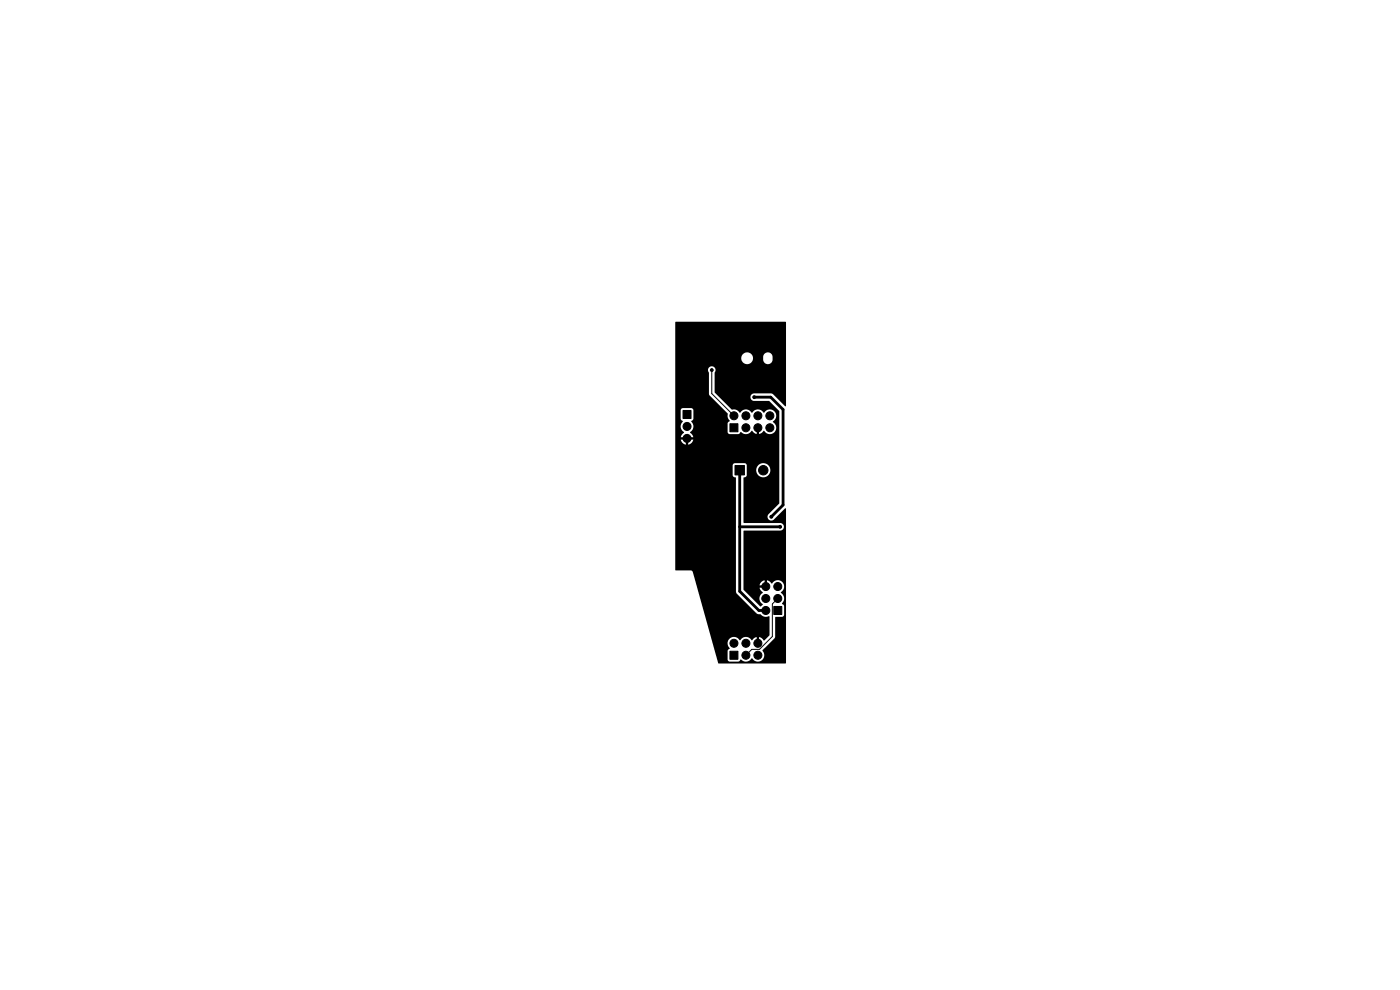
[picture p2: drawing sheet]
<svg xmlns="http://www.w3.org/2000/svg" width="297mm" height="210mm" viewBox="0 0 297 210" stroke-linecap="round" stroke-linejoin="round" font-family="sans-serif">
<g fill="#000" stroke="#000" stroke-width=".21">
<path d="M144.9 87.1h1.7v1.7h-1.7zM154.8 89.9h1.8v1.7h-1.8zM155.9 98.8h2v2h-2zM154.8 138.2h1.8v1.7h-1.8zM164.1 128.7h1.8v1.7h-1.8z"/>
<circle cx="144.2" cy="79.5" r=".3"/>
<circle cx="148.7" cy="75.8" r=".3"/>
<circle cx="151" cy="78.5" r=".3"/>
<circle cx="154" cy="70.5" r=".3"/>
<circle cx="160.2" cy="70.5" r=".3"/>
<circle cx="165.7" cy="70.5" r=".3"/>
<circle cx="145.7" cy="90.5" r=".85"/>
<circle cx="145.7" cy="93" r=".85"/>
<circle cx="155.7" cy="88.2" r=".85"/>
<circle cx="157.8" cy="84.5" r=".3"/>
<circle cx="158.2" cy="88.2" r=".85"/>
<circle cx="158.2" cy="90.7" r=".85"/>
<circle cx="160" cy="84.3" r=".3"/>
<circle cx="160.8" cy="90.7" r=".85"/>
<circle cx="160.8" cy="88.2" r=".85"/>
<circle cx="161.9" cy="99.7" r="1"/>
<circle cx="163.3" cy="88.2" r=".85"/>
<circle cx="163.3" cy="90.7" r=".85"/>
<circle cx="144.8" cy="106.7" r=".3"/>
<circle cx="149" cy="106.7" r=".3"/>
<circle cx="149.5" cy="100.2" r=".3"/>
<circle cx="154" cy="107" r=".3"/>
<circle cx="159.5" cy="107" r=".3"/>
<circle cx="163.6" cy="109.6" r=".3"/>
<circle cx="163.8" cy="107" r=".3"/>
<circle cx="165.5" cy="111.8" r=".3"/>
<circle cx="144.8" cy="120" r=".3"/>
<circle cx="149" cy="120" r=".3"/>
<circle cx="154" cy="120" r=".3"/>
<circle cx="155.7" cy="136.5" r=".85"/>
<circle cx="158.2" cy="139" r=".85"/>
<circle cx="158.2" cy="136.5" r=".85"/>
<circle cx="159.5" cy="120" r=".3"/>
<circle cx="160.8" cy="136.5" r=".85"/>
<circle cx="160.8" cy="139" r=".85"/>
<circle cx="162.5" cy="124.4" r=".85"/>
<circle cx="162.5" cy="127" r=".85"/>
<circle cx="162.5" cy="129.5" r=".85"/>
<circle cx="164.8" cy="120" r=".3"/>
<circle cx="165" cy="124.4" r=".85"/>
<circle cx="165" cy="127" r=".85"/>
<circle cx="165.5" cy="138.8" r=".3"/>
</g>
<path d="M156.9 99.8v25.6l4.1 4.1h1.5M160 84.3h3.5l2.6 2.6v20.2l-2.5 2.5M156.9 111.8h8.6" fill="none" stroke="#000" stroke-width=".6"/>
<path d="M151 78.5v5l4.7 4.7M165 127l-1.2 1.1v6.9l-2.7 2.8h-1.6l-1.3 1.2" fill="none" stroke="#000" stroke-width=".21"/>
<path d="M143.3 68.3h23.4v17.8l-.2 .1-2.8-2.7h-3.9a.8 .8 0 0 0-.6 .8 .8 .8 0 0 0 .7 .8h3.3l2.1 2.1v19.5l-2.3 2.4a.8 .8 0 0 0 .1 1.1 .8 .8 0 0 0 1 0l2.4-2.4 .2 .1v32.7l-.1 .1h-14.1l-1.3-4.3h3.1l.1 .6 .4 .5-.5 .6 .1 1.9 .2 .3h2.1l.5-.4a1.49 1.49 0 0 0 2.3-.3 1.41 1.41 0 0 0 2.1 .5 1.41 1.41 0 0 0 .2-2.1l2.6-2.8 .1-4.3 1.5-.1 .3-.3v-2l-.4-.4a1.57 1.57 0 0 0-.3-2.4 1.4 1.4 0 0 0 .4-2.2 1.4 1.4 0 0 0-2.3 .3l-.5-.5-.5-.2v.9h-.5v-.9a1.33 1.33 0 0 0-1.1 1.1h.9v.5h-.9l.2 .4 .5 .6a1.48 1.48 0 0 0 0 2.5l-.5 .4-3.6-3.5v-12.4l.2-.1h7.7a.8 .8 0 0 0 .7-.8 .8 .8 0 0 0-.7-.9h-7.9v-9.5l.7-.4v-1.4h2v.3a1.51 1.51 0 0 0 2.3 1.1 1.51 1.51 0 0 0 0-2.5 1.51 1.51 0 0 0-2.3 1.1h-2v-1l-.4-.3h-2.2l-.4 .3v2.3l.3 .3 .4 .2v24.1l.2 .4 4.5 4.4a1.28 1.28 0 0 1 1.1 .5h1.3v4l-1.1 1.1-.6-.6-.5-.2v.9h-.5v-.9l-.4 .2-.5 .5a1.6 1.6 0 0 0-2.1-.5l-.5 .5a1.4 1.4 0 0 0-1.5-.7 1.4 1.4 0 0 0-1.2 1.3h-3.1l-4.3-15.2-.3-.2h-3.2l-.1-.1v-33.9h1.1v1.9l.4 .4a1.57 1.57 0 0 0 .3 2.4l-.5 .6-.2 .5h.9v.5h-.9a1.33 1.33 0 0 0 1.1 1v-.9h.5l.1 .9a1.34 1.34 0 0 0 1-1h-.9v-.5h.9l-.2-.5-.5-.6a1.52 1.52 0 0 0 .2-2.4l.5-.5v-1.8l-.3-.4h-2l-.4 .4h-1.1v-8.6h6.9l.2 .7v4.6l4 4.1a1.66 1.66 0 0 0 .4 1.5l-.4 .5-.1 1.8 .2 .3 .3 .2h1.9l.4-.5a1.57 1.57 0 0 0 2.4-.2l.6 .5 .4 .2v-.9h.5v.9l1.1-.7a1.39 1.39 0 0 0 2.2 .2 1.39 1.39 0 0 0-.3-2.1 1.4 1.4 0 0 0 .3-2.3 1.4 1.4 0 0 0-2.3 .4 1.48 1.48 0 0 0-2.5 0 1.48 1.48 0 0 0-2.5 0 1.66 1.66 0 0 0-1.8-.7l-3.6-3.7v-4.1a.81 .81 0 0 0-.2-1.3 .81 .81 0 0 0-1.2 .6h-6.9v-2.5h13.9v.2a1.25 1.25 0 0 0 1.2 1.1 1.25 1.25 0 0 0 1.3-.9h2.2v.2a1.01 1.01 0 0 0 1.1 .8 1.01 1.01 0 0 0 .9-1v-.8a1.01 1.01 0 0 0-1.1-.8 1.01 1.01 0 0 0-.9 1v.6h-2.2a1.25 1.25 0 0 0-1-1.5 1.25 1.25 0 0 0-1.5 1.1h-13.9z" fill="#000"/>
</svg>
